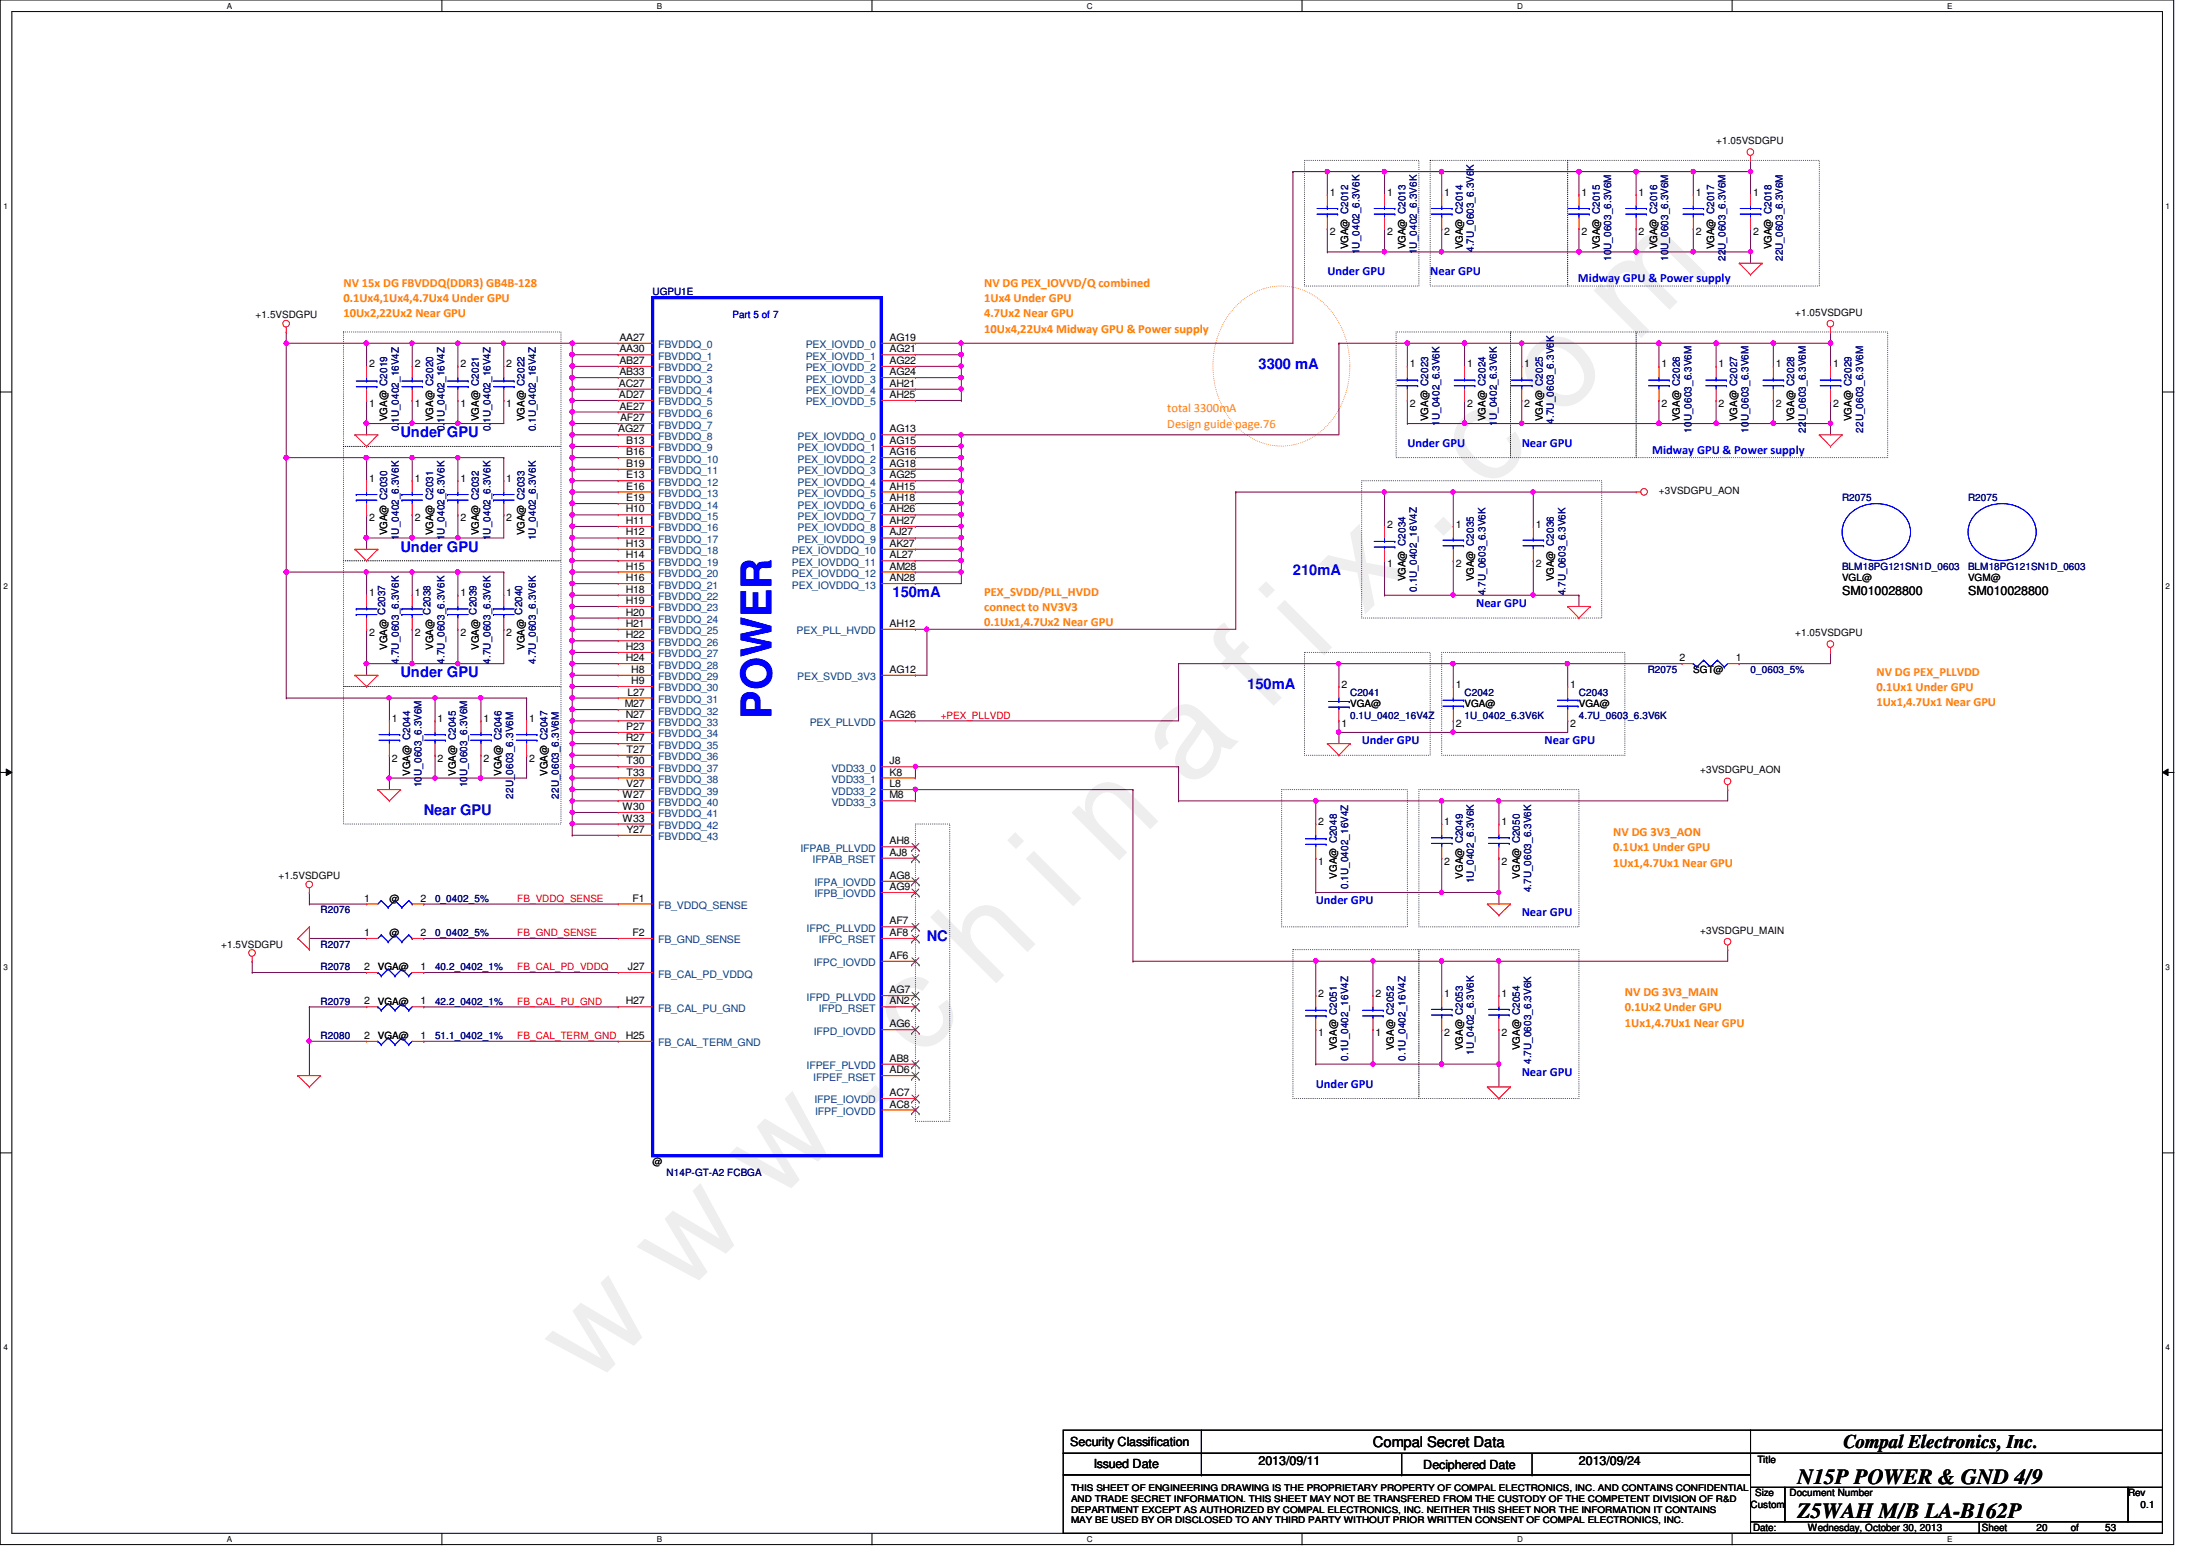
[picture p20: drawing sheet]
<svg xmlns="http://www.w3.org/2000/svg" width="297mm" height="210mm" viewBox="0 0 297 210" stroke-linecap="round" stroke-linejoin="round" font-family="sans-serif">
<defs><g id="words">
<text font-size="17.6" fill="#f0f" x="80.1" y="188" transform="rotate(-45 80.1 188)">w w w . c h i n a f i x . c o m</text>
<text font-size="5.7" fill="#00f" x="104.5" y="97.3" transform="rotate(-90 104.5 97.3)">POWER</text>
<g font-size="2.9">
<text x="243.5" y="201">N15P POWER &amp; GND 4/9</text>
<text x="243.5" y="205.6">Z5WAH M/B LA-B162P</text>
</g>
<text font-size="2.6" x="249.7" y="196">Compal Electronics, Inc.</text>
<g font-size="2" fill="#00f">
<text x="170.5" y="49.9">3300 mA</text>
<text x="54.3" y="59.2">Under GPU</text>
<text x="54.3" y="74.7">Under GPU</text>
<text x="175.1" y="77.8">210mA</text>
<text x="120.9" y="80.9">150mA</text>
<text x="54.3" y="91.7">Under GPU</text>
<text x="168.9" y="93.3">150mA</text>
<text x="57.4" y="110.3">Near GPU</text>
<text x="125.6" y="127.4">NC</text>
</g>
<text font-size="2" x="186" y="196">Compal Secret Data</text>
<g font-size="1.7" fill="#ff8000">
<text x="46.5" y="38.8">NV 15x DG FBVDDQ(DDR3) GB4B-128</text>
<text x="46.5" y="40.9">0.1Ux4,1Ux4,4.7Ux4 Under GPU</text>
<text x="133.3" y="38.8">NV DG PEX_IOVVD/Q combined</text>
<text x="133.3" y="40.9">1Ux4 Under GPU</text>
<text x="46.5" y="43">10Ux2,22Ux2 Near GPU</text>
<text x="133.3" y="43">4.7Ux2 Near GPU</text>
<text x="133.3" y="45">10Ux4,22Ux4 Midway GPU &amp; Power supply</text>
<text x="158.1" y="55.8">total 3300mA</text>
<text x="158.1" y="57.9">Design guide page.76</text>
<text x="133.3" y="80.6">PEX_SVDD/PLL_HVDD</text>
<text x="133.3" y="82.7">connect to NV3V3</text>
<text x="133.3" y="84.8">0.1Ux1,4.7Ux2 Near GPU</text>
<text x="254.2" y="91.5">NV DG PEX_PLLVDD</text>
<text x="254.2" y="93.6">0.1Ux1 Under GPU</text>
<text x="254.2" y="95.6">1Ux1,4.7Ux1 Near GPU</text>
<text x="218.5" y="113.2">NV DG 3V3_AON</text>
<text x="218.5" y="115.3">0.1Ux1 Under GPU</text>
<text x="218.5" y="117.3">1Ux1,4.7Ux1 Near GPU</text>
<text x="220.1" y="134.9">NV DG 3V3_MAIN</text>
<text x="220.1" y="136.9">0.1Ux2 Under GPU</text>
<text x="220.1" y="139">1Ux1,4.7Ux1 Near GPU</text>
</g>
<g font-size="1.7" fill="#00f">
<text x="179.8" y="37.3">Under GPU</text>
<text x="193.7" y="37.3">Near GPU</text>
<text x="213.7" y="38.2">Midway GPU &amp; Power supply</text>
<text x="190.6" y="60.5">Under GPU</text>
<text x="206.1" y="60.5">Near GPU</text>
<text x="223.8" y="61.4">Midway GPU &amp; Power supply</text>
<text x="199.9" y="82.2">Near GPU</text>
<text x="184.4" y="100.8">Under GPU</text>
<text x="209.2" y="100.8">Near GPU</text>
<text x="178.2" y="122.5">Under GPU</text>
<text x="206.1" y="124">Near GPU</text>
<text x="178.2" y="147.3">Under GPU</text>
<text x="206.1" y="145.7">Near GPU</text>
</g>
<g font-size="1.7">
<text x="249.5" y="80.6">SM010028800</text>
<text x="266.6" y="80.6">SM010028800</text>
<text x="144.9" y="195.8">Security Classification</text>
<text x="148.2" y="198.8">Issued Date</text>
<text x="170.5" y="198.3">2013/09/11</text>
<text x="192.8" y="198.9">Deciphered Date</text>
<text x="213.9" y="198.3">2013/09/24</text>
</g>
<g font-size="1.4">
<text x="232.4" y="19.5">+1.05VSDGPU</text>
<text x="180.1" y="26.5">1</text>
<text x="187.9" y="26.5">1</text>
<text x="195.6" y="26.5">1</text>
<text x="214.2" y="26.5">1</text>
<text x="222" y="26.5">1</text>
<text x="229.7" y="26.5">1</text>
<text x="237.4" y="26.5">1</text>
<text x="180.1" y="31.9">2</text>
<text x="182.6" y="33.8" transform="rotate(-90 182.6 33.8)">VGA@ C2012</text>
<text x="187.9" y="31.9">2</text>
<text x="190.4" y="33.8" transform="rotate(-90 190.4 33.8)">VGA@ C2013</text>
<text x="195.6" y="31.9">2</text>
<text x="198.1" y="33.8" transform="rotate(-90 198.1 33.8)">VGA@ C2014</text>
<text x="214.2" y="31.9">2</text>
<text x="216.7" y="33.8" transform="rotate(-90 216.7 33.8)">VGA@ C2015</text>
<text x="222" y="31.9">2</text>
<text x="224.4" y="33.8" transform="rotate(-90 224.4 33.8)">VGA@ C2016</text>
<text x="229.7" y="31.9">2</text>
<text x="232.2" y="33.8" transform="rotate(-90 232.2 33.8)">VGA@ C2017</text>
<text x="237.4" y="31.9">2</text>
<text x="239.9" y="33.8" transform="rotate(-90 239.9 33.8)">VGA@ C2018</text>
<text x="34.6" y="43.1">+1.5VSDGPU</text>
<text x="83.9" y="46.1">AA27</text>
<text x="83.9" y="47.7">AA30</text>
<text x="120.5" y="46.1">AG19</text>
<text x="120.5" y="47.7">AG21</text>
<text x="243.2" y="42.8">+1.05VSDGPU</text>
<text x="50" y="49.7">2</text>
<text x="56.2" y="49.7">2</text>
<text x="62.4" y="49.7">2</text>
<text x="68.6" y="49.7">2</text>
<text x="83.8" y="52.4">AC27</text>
<text x="83.8" y="53.9">AD27</text>
<text x="83.9" y="49.3">AB27</text>
<text x="83.9" y="50.8">AB33</text>
<text x="120.5" y="49.3">AG22</text>
<text x="120.5" y="50.8">AG24</text>
<text x="120.5" y="52.4">AH21</text>
<text x="120.5" y="53.9">AH25</text>
<text x="191" y="49.7">1</text>
<text x="198.7" y="49.7">1</text>
<text x="206.5" y="49.7">1</text>
<text x="225" y="49.7">1</text>
<text x="232.8" y="49.7">1</text>
<text x="240.5" y="49.7">1</text>
<text x="248.3" y="49.7">1</text>
<text x="50" y="55.1">1</text>
<text x="52.4" y="57" transform="rotate(-90 52.4 57)">VGA@ C2019</text>
<text x="56.2" y="55.1">1</text>
<text x="58.7" y="57" transform="rotate(-90 58.7 57)">VGA@ C2020</text>
<text x="62.4" y="55.1">1</text>
<text x="64.9" y="57" transform="rotate(-90 64.9 57)">VGA@ C2021</text>
<text x="68.6" y="55.1">1</text>
<text x="71" y="57" transform="rotate(-90 71 57)">VGA@ C2022</text>
<text x="83.7" y="58.5">AG27</text>
<text x="83.9" y="55.5">AE27</text>
<text x="84" y="57">AF27</text>
<text x="120.5" y="58.5">AG13</text>
<text x="191" y="55.1">2</text>
<text x="193.5" y="57" transform="rotate(-90 193.5 57)">VGA@ C2023</text>
<text x="198.7" y="55.1">2</text>
<text x="201.2" y="57" transform="rotate(-90 201.2 57)">VGA@ C2024</text>
<text x="206.5" y="55.1">2</text>
<text x="209" y="57" transform="rotate(-90 209 57)">VGA@ C2025</text>
<text x="225" y="55.1">2</text>
<text x="227.5" y="57" transform="rotate(-90 227.5 57)">VGA@ C2026</text>
<text x="232.8" y="55.1">2</text>
<text x="235.3" y="57" transform="rotate(-90 235.3 57)">VGA@ C2027</text>
<text x="240.5" y="55.1">2</text>
<text x="243" y="57" transform="rotate(-90 243 57)">VGA@ C2028</text>
<text x="248.3" y="55.1">2</text>
<text x="250.8" y="57" transform="rotate(-90 250.8 57)">VGA@ C2029</text>
<text x="50" y="65.2">1</text>
<text x="56.2" y="65.2">1</text>
<text x="62.4" y="65.2">1</text>
<text x="68.6" y="65.2">1</text>
<text x="84.8" y="60.1">B13</text>
<text x="84.8" y="61.6">B16</text>
<text x="84.8" y="63.2">B19</text>
<text x="84.8" y="64.8">E13</text>
<text x="120.5" y="60.1">AG15</text>
<text x="120.5" y="61.6">AG16</text>
<text x="120.5" y="63.2">AG18</text>
<text x="120.5" y="64.8">AG25</text>
<text x="50" y="70.6">2</text>
<text x="56.2" y="70.6">2</text>
<text x="62.4" y="70.6">2</text>
<text x="68.6" y="70.6">2</text>
<text x="84.7" y="69.4">H10</text>
<text x="84.7" y="71">H11</text>
<text x="84.8" y="66.3">E16</text>
<text x="84.8" y="67.9">E19</text>
<text x="120.5" y="66.3">AH15</text>
<text x="120.5" y="67.9">AH18</text>
<text x="120.5" y="69.4">AH26</text>
<text x="120.5" y="71">AH27</text>
<text x="187.9" y="71.5">2</text>
<text x="197.2" y="71.5">1</text>
<text x="208" y="71.5">1</text>
<text x="224.7" y="66.9">+3VSDGPU_AON</text>
<text x="52.4" y="72.5" transform="rotate(-90 52.4 72.5)">VGA@ C2030</text>
<text x="58.7" y="72.5" transform="rotate(-90 58.7 72.5)">VGA@ C2031</text>
<text x="64.9" y="72.5" transform="rotate(-90 64.9 72.5)">VGA@ C2032</text>
<text x="71" y="72.5" transform="rotate(-90 71 72.5)">VGA@ C2033</text>
<text x="84.7" y="72.5">H12</text>
<text x="84.7" y="74">H13</text>
<text x="84.7" y="75.6">H14</text>
<text x="84.7" y="77.1">H15</text>
<text x="120.5" y="72.5">AJ27</text>
<text x="120.5" y="74">AK27</text>
<text x="120.5" y="75.6">AL27</text>
<text x="120.5" y="77.1">AM28</text>
<text x="187.9" y="76.8">1</text>
<text x="197.2" y="76.8">2</text>
<text x="208" y="76.8">2</text>
<text x="50" y="80.7">1</text>
<text x="56.2" y="80.7">1</text>
<text x="62.4" y="80.7">1</text>
<text x="68.6" y="80.7">1</text>
<text x="84.7" y="78.7">H16</text>
<text x="84.7" y="80.3">H18</text>
<text x="84.7" y="81.8">H19</text>
<text x="84.7" y="83.4">H20</text>
<text x="120.5" y="78.7">AN28</text>
<text x="190.4" y="78.7" transform="rotate(-90 190.4 78.7)">VGA@ C2034</text>
<text x="199.6" y="78.7" transform="rotate(-90 199.6 78.7)">VGA@ C2035</text>
<text x="210.5" y="78.7" transform="rotate(-90 210.5 78.7)">VGA@ C2036</text>
<text x="249.5" y="78.7">VGL@</text>
<text x="266.6" y="78.7">VGM@</text>
<text x="50" y="86.1">2</text>
<text x="52.4" y="88" transform="rotate(-90 52.4 88)">VGA@ C2037</text>
<text x="56.2" y="86.1">2</text>
<text x="58.7" y="88" transform="rotate(-90 58.7 88)">VGA@ C2038</text>
<text x="62.4" y="86.1">2</text>
<text x="64.9" y="88" transform="rotate(-90 64.9 88)">VGA@ C2039</text>
<text x="68.6" y="86.1">2</text>
<text x="71" y="88" transform="rotate(-90 71 88)">VGA@ C2040</text>
<text x="84.7" y="84.9">H21</text>
<text x="84.7" y="86.4">H22</text>
<text x="84.7" y="88">H23</text>
<text x="84.7" y="89.5">H24</text>
<text x="120.5" y="84.9">AH12</text>
<text x="227.5" y="89.5">2</text>
<text x="235.1" y="89.5">1</text>
<text x="243.2" y="86.1">+1.05VSDGPU</text>
<text x="84.6" y="95.8">M27</text>
<text x="85" y="94.2">L27</text>
<text x="85.5" y="91.1">H8</text>
<text x="85.5" y="92.6">H9</text>
<text x="120.5" y="91.1">AG12</text>
<text x="181.7" y="93.1">2</text>
<text x="182.9" y="95.8">VGA@</text>
<text x="197.2" y="93.1">1</text>
<text x="198.4" y="95.8">VGA@</text>
<text x="212.7" y="93.1">1</text>
<text x="213.9" y="95.8">VGA@</text>
<text x="229.4" y="91.1">SGT@</text>
<text x="53.1" y="97.8">1</text>
<text x="59.3" y="97.8">1</text>
<text x="65.5" y="97.8">1</text>
<text x="71.7" y="97.8">1</text>
<text x="84.7" y="97.3">N27</text>
<text x="84.7" y="100.4">R27</text>
<text x="84.8" y="98.8">P27</text>
<text x="84.9" y="101.9">T27</text>
<text x="120.5" y="97.3">AG26</text>
<text x="181.7" y="98.5">1</text>
<text x="197.2" y="98.5">2</text>
<text x="212.7" y="98.5">2</text>
<text x="53.1" y="103.1">2</text>
<text x="55.5" y="105.1" transform="rotate(-90 55.5 105.1)">VGA@ C2044</text>
<text x="59.3" y="103.1">2</text>
<text x="61.8" y="105.1" transform="rotate(-90 61.8 105.1)">VGA@ C2045</text>
<text x="65.5" y="103.1">2</text>
<text x="67.9" y="105.1" transform="rotate(-90 67.9 105.1)">VGA@ C2046</text>
<text x="71.7" y="103.1">2</text>
<text x="74.2" y="105.1" transform="rotate(-90 74.2 105.1)">VGA@ C2047</text>
<text x="84.8" y="106.6">V27</text>
<text x="84.9" y="103.5">T30</text>
<text x="84.9" y="105">T33</text>
<text x="120.5" y="103.5">J8</text>
<text x="120.5" y="105">K8</text>
<text x="120.5" y="106.6">L8</text>
<text x="230.3" y="104.7">+3VSDGPU_AON</text>
<text x="84.3" y="108.1">W27</text>
<text x="84.3" y="109.7">W30</text>
<text x="84.3" y="111.3">W33</text>
<text x="84.9" y="112.8">Y27</text>
<text x="120.5" y="108.1">M8</text>
<text x="178.6" y="111.7">2</text>
<text x="195.6" y="111.7">1</text>
<text x="203.4" y="111.7">1</text>
<text x="37.7" y="119">+1.5VSDGPU</text>
<text x="120.5" y="119">AG8</text>
<text x="120.5" y="114.3">AH8</text>
<text x="120.5" y="115.9">AJ8</text>
<text x="178.6" y="117.1">1</text>
<text x="181.1" y="119" transform="rotate(-90 181.1 119)">VGA@ C2048</text>
<text x="195.6" y="117.1">2</text>
<text x="198.1" y="119" transform="rotate(-90 198.1 119)">VGA@ C2049</text>
<text x="203.4" y="117.1">2</text>
<text x="205.9" y="119" transform="rotate(-90 205.9 119)">VGA@ C2050</text>
<text x="49.3" y="122.1">1</text>
<text x="52.7" y="122.1">@</text>
<text x="56.9" y="122.1">2</text>
<text x="85.7" y="122.1">F1</text>
<text x="120.5" y="120.5">AG9</text>
<text x="120.5" y="125.2">AF7</text>
<text x="30" y="128.3">+1.5VSDGPU</text>
<text x="49.3" y="131.4">2</text>
<text x="49.3" y="126.7">1</text>
<text x="51.2" y="131.4">VGA@</text>
<text x="52.7" y="126.7">@</text>
<text x="56.9" y="131.4">1</text>
<text x="56.9" y="126.7">2</text>
<text x="85" y="131.4">J27</text>
<text x="85.7" y="126.7">F2</text>
<text x="120.5" y="129.8">AF6</text>
<text x="120.5" y="126.7">AF8</text>
<text x="230.3" y="126.4">+3VSDGPU_MAIN</text>
<text x="49.3" y="136">2</text>
<text x="51.2" y="136.1">VGA@</text>
<text x="56.9" y="136">1</text>
<text x="84.7" y="136">H27</text>
<text x="120.5" y="134.5">AG7</text>
<text x="120.5" y="136">AN2</text>
<text x="178.6" y="135">2</text>
<text x="186.3" y="135">2</text>
<text x="195.6" y="135">1</text>
<text x="203.4" y="135">1</text>
<text x="49.3" y="140.7">2</text>
<text x="51.2" y="140.7">VGA@</text>
<text x="56.9" y="140.7">1</text>
<text x="84.7" y="140.7">H25</text>
<text x="120.5" y="139.1">AG6</text>
<text x="120.5" y="143.8">AB8</text>
<text x="178.6" y="140.3">1</text>
<text x="181.1" y="142.2" transform="rotate(-90 181.1 142.2)">VGA@ C2051</text>
<text x="186.3" y="140.3">1</text>
<text x="188.8" y="142.2" transform="rotate(-90 188.8 142.2)">VGA@ C2052</text>
<text x="195.6" y="140.3">2</text>
<text x="198.1" y="142.2" transform="rotate(-90 198.1 142.2)">VGA@ C2053</text>
<text x="203.4" y="140.3">2</text>
<text x="205.9" y="142.2" transform="rotate(-90 205.9 142.2)">VGA@ C2054</text>
<text x="120.5" y="148.4">AC7</text>
<text x="120.5" y="145.3">AD6</text>
<text x="120.5" y="150">AC8</text>
<text x="88.4" y="157.7">@</text>
<text x="237.7" y="202.6">Size</text>
<text x="238" y="198.2">Title</text>
<text x="242.4" y="202.6">Document Number</text>
<text x="288.2" y="202.6">Rev</text>
<text x="237.1" y="204.2">Custom</text>
<text x="237.4" y="207.3">Date:</text>
<text x="244.9" y="207.3">Wednesday, October 30, 2013</text>
<text x="268.4" y="207.3">Sheet</text>
<text x="275.8" y="207.3">20</text>
<text x="280.5" y="207.3">of</text>
<text x="285.2" y="207.3">53</text>
<text x="289.9" y="204.2">0.1</text>
</g>
<g font-size="1.4" fill="#000080">
<text x="184.1" y="34.4" transform="rotate(-90 184.1 34.4)">1U_0402_6.3V6K</text>
<text x="191.9" y="34.4" transform="rotate(-90 191.9 34.4)">1U_0402_6.3V6K</text>
<text x="199.6" y="34.1" transform="rotate(-90 199.6 34.1)">4.7U_0603_6.3V6K</text>
<text x="218.2" y="35.3" transform="rotate(-90 218.2 35.3)">10U_0603_6.3V6M</text>
<text x="226" y="35.3" transform="rotate(-90 226 35.3)">10U_0603_6.3V6M</text>
<text x="233.7" y="35.3" transform="rotate(-90 233.7 35.3)">22U_0603_6.3V6M</text>
<text x="241.5" y="35.3" transform="rotate(-90 241.5 35.3)">22U_0603_6.3V6M</text>
<text x="88.4" y="40">UGPU1E</text>
<text x="54" y="58.4" transform="rotate(-90 54 58.4)">0.1U_0402_16V4Z</text>
<text x="60.2" y="58.4" transform="rotate(-90 60.2 58.4)">0.1U_0402_16V4Z</text>
<text x="66.4" y="58.4" transform="rotate(-90 66.4 58.4)">0.1U_0402_16V4Z</text>
<text x="72.6" y="58.4" transform="rotate(-90 72.6 58.4)">0.1U_0402_16V4Z</text>
<text x="195" y="57.7" transform="rotate(-90 195 57.7)">1U_0402_6.3V6K</text>
<text x="202.7" y="57.7" transform="rotate(-90 202.7 57.7)">1U_0402_6.3V6K</text>
<text x="210.5" y="57.4" transform="rotate(-90 210.5 57.4)">4.7U_0603_6.3V6K</text>
<text x="229.1" y="58.6" transform="rotate(-90 229.1 58.6)">10U_0603_6.3V6M</text>
<text x="236.9" y="58.6" transform="rotate(-90 236.9 58.6)">10U_0603_6.3V6M</text>
<text x="244.6" y="58.6" transform="rotate(-90 244.6 58.6)">22U_0603_6.3V6M</text>
<text x="252.3" y="58.6" transform="rotate(-90 252.3 58.6)">22U_0603_6.3V6M</text>
<text x="249.5" y="67.9">R2075</text>
<text x="266.6" y="67.9">R2075</text>
<text x="54" y="73.2" transform="rotate(-90 54 73.2)">1U_0402_6.3V6K</text>
<text x="60.2" y="73.2" transform="rotate(-90 60.2 73.2)">1U_0402_6.3V6K</text>
<text x="66.4" y="73.2" transform="rotate(-90 66.4 73.2)">1U_0402_6.3V6K</text>
<text x="72.6" y="73.2" transform="rotate(-90 72.6 73.2)">1U_0402_6.3V6K</text>
<text x="249.5" y="77.2">BLM18PG121SN1D_0603</text>
<text x="266.6" y="77.2">BLM18PG121SN1D_0603</text>
<text x="191.9" y="80.1" transform="rotate(-90 191.9 80.1)">0.1U_0402_16V4Z</text>
<text x="201.2" y="80.6" transform="rotate(-90 201.2 80.6)">4.7U_0603_6.3V6K</text>
<text x="212" y="80.6" transform="rotate(-90 212 80.6)">4.7U_0603_6.3V6K</text>
<text x="54" y="89.9" transform="rotate(-90 54 89.9)">4.7U_0603_6.3V6K</text>
<text x="60.2" y="89.9" transform="rotate(-90 60.2 89.9)">4.7U_0603_6.3V6K</text>
<text x="66.4" y="89.9" transform="rotate(-90 66.4 89.9)">4.7U_0603_6.3V6K</text>
<text x="72.6" y="89.9" transform="rotate(-90 72.6 89.9)">4.7U_0603_6.3V6K</text>
<text x="182.9" y="94.2">C2041</text>
<text x="198.4" y="94.2">C2042</text>
<text x="213.9" y="94.2">C2043</text>
<text x="223.2" y="91.1">R2075</text>
<text x="237.1" y="91.1">0_0603_5%</text>
<text x="182.9" y="97.3">0.1U_0402_16V4Z</text>
<text x="198.4" y="97.3">1U_0402_6.3V6K</text>
<text x="213.9" y="97.3">4.7U_0603_6.3V6K</text>
<text x="57.1" y="106.6" transform="rotate(-90 57.1 106.6)">10U_0603_6.3V6M</text>
<text x="63.3" y="106.6" transform="rotate(-90 63.3 106.6)">10U_0603_6.3V6M</text>
<text x="69.5" y="108.2" transform="rotate(-90 69.5 108.2)">22U_0603_6.3V6M</text>
<text x="75.7" y="108.2" transform="rotate(-90 75.7 108.2)">22U_0603_6.3V6M</text>
<text x="199.6" y="119.6" transform="rotate(-90 199.6 119.6)">1U_0402_6.3V6K</text>
<text x="43.4" y="123.7">R2076</text>
<text x="58.9" y="122.1">0_0402_5%</text>
<text x="182.6" y="120.4" transform="rotate(-90 182.6 120.4)">0.1U_0402_16V4Z</text>
<text x="207.4" y="120.9" transform="rotate(-90 207.4 120.9)">4.7U_0603_6.3V6K</text>
<text x="43.4" y="131.4">R2078</text>
<text x="43.4" y="128.3">R2077</text>
<text x="58.9" y="131.4">40.2_0402_1%</text>
<text x="58.9" y="126.7">0_0402_5%</text>
<text x="43.4" y="136.1">R2079</text>
<text x="58.9" y="136.1">42.2_0402_1%</text>
<text x="43.4" y="140.7">R2080</text>
<text x="58.9" y="140.7">51.1_0402_1%</text>
<text x="182.6" y="143.6" transform="rotate(-90 182.6 143.6)">0.1U_0402_16V4Z</text>
<text x="190.4" y="143.6" transform="rotate(-90 190.4 143.6)">0.1U_0402_16V4Z</text>
<text x="199.6" y="142.9" transform="rotate(-90 199.6 142.9)">1U_0402_6.3V6K</text>
<text x="207.4" y="144.1" transform="rotate(-90 207.4 144.1)">4.7U_0603_6.3V6K</text>
<text x="90.3" y="159.3">N14P-GT-A2 FCBGA</text>
</g>
<g font-size="1.4" fill="#004080">
<text x="89.2" y="47.2">FBVDDQ_0</text>
<text x="109.1" y="47.2">PEX_IOVDD_0</text>
<text x="89.2" y="48.7">FBVDDQ_1</text>
<text x="89.2" y="50.3">FBVDDQ_2</text>
<text x="89.2" y="51.8">FBVDDQ_3</text>
<text x="89.2" y="53.4">FBVDDQ_4</text>
<text x="109.1" y="48.7">PEX_IOVDD_1</text>
<text x="109.1" y="50.3">PEX_IOVDD_2</text>
<text x="109.1" y="51.8">PEX_IOVDD_3</text>
<text x="109.1" y="53.4">PEX_IOVDD_4</text>
<text x="89.2" y="54.9">FBVDDQ_5</text>
<text x="89.2" y="56.5">FBVDDQ_6</text>
<text x="89.2" y="58">FBVDDQ_7</text>
<text x="89.2" y="59.6">FBVDDQ_8</text>
<text x="108" y="59.6">PEX_IOVDDQ_0</text>
<text x="109.1" y="54.9">PEX_IOVDD_5</text>
<text x="89.2" y="61.1">FBVDDQ_9</text>
<text x="89.2" y="62.7">FBVDDQ_10</text>
<text x="89.2" y="64.2">FBVDDQ_11</text>
<text x="89.2" y="65.8">FBVDDQ_12</text>
<text x="108" y="61.1">PEX_IOVDDQ_1</text>
<text x="108" y="62.7">PEX_IOVDDQ_2</text>
<text x="108" y="64.2">PEX_IOVDDQ_3</text>
<text x="108" y="65.8">PEX_IOVDDQ_4</text>
<text x="89.2" y="67.3">FBVDDQ_13</text>
<text x="89.2" y="68.9">FBVDDQ_14</text>
<text x="89.2" y="70.4">FBVDDQ_15</text>
<text x="89.2" y="72">FBVDDQ_16</text>
<text x="108" y="67.3">PEX_IOVDDQ_5</text>
<text x="108" y="68.9">PEX_IOVDDQ_6</text>
<text x="108" y="70.4">PEX_IOVDDQ_7</text>
<text x="108" y="72">PEX_IOVDDQ_8</text>
<text x="89.2" y="73.5">FBVDDQ_17</text>
<text x="89.2" y="75.1">FBVDDQ_18</text>
<text x="89.2" y="76.6">FBVDDQ_19</text>
<text x="107.3" y="75.1">PEX_IOVDDQ_10</text>
<text x="107.3" y="76.6">PEX_IOVDDQ_11</text>
<text x="108" y="73.5">PEX_IOVDDQ_9</text>
<text x="89.2" y="78.1">FBVDDQ_20</text>
<text x="89.2" y="79.7">FBVDDQ_21</text>
<text x="89.2" y="81.3">FBVDDQ_22</text>
<text x="89.2" y="82.8">FBVDDQ_23</text>
<text x="107.3" y="78.1">PEX_IOVDDQ_12</text>
<text x="107.3" y="79.7">PEX_IOVDDQ_13</text>
<text x="89.2" y="84.4">FBVDDQ_24</text>
<text x="89.2" y="85.9">FBVDDQ_25</text>
<text x="89.2" y="87.5">FBVDDQ_26</text>
<text x="89.2" y="89">FBVDDQ_27</text>
<text x="107.9" y="85.9">PEX_PLL_HVDD</text>
<text x="89.2" y="90.6">FBVDDQ_28</text>
<text x="89.2" y="92.1">FBVDDQ_29</text>
<text x="89.2" y="93.6">FBVDDQ_30</text>
<text x="89.2" y="95.2">FBVDDQ_31</text>
<text x="108" y="92.1">PEX_SVDD_3V3</text>
<text x="89.2" y="96.8">FBVDDQ_32</text>
<text x="89.2" y="98.3">FBVDDQ_33</text>
<text x="89.2" y="99.9">FBVDDQ_34</text>
<text x="89.2" y="101.4">FBVDDQ_35</text>
<text x="109.7" y="98.3">PEX_PLLVDD</text>
<text x="89.2" y="103">FBVDDQ_36</text>
<text x="89.2" y="104.5">FBVDDQ_37</text>
<text x="89.2" y="106">FBVDDQ_38</text>
<text x="89.2" y="107.6">FBVDDQ_39</text>
<text x="112.6" y="104.5">VDD33_0</text>
<text x="112.6" y="106">VDD33_1</text>
<text x="112.6" y="107.6">VDD33_2</text>
<text x="89.2" y="109.1">FBVDDQ_40</text>
<text x="89.2" y="110.7">FBVDDQ_41</text>
<text x="89.2" y="112.3">FBVDDQ_42</text>
<text x="89.2" y="113.8">FBVDDQ_43</text>
<text x="112.6" y="109.1">VDD33_3</text>
<text x="108.4" y="115.4">IFPAB_PLLVDD</text>
<text x="110.1" y="116.9">IFPAB_RSET</text>
<text x="89.2" y="123.1">FB_VDDQ_SENSE</text>
<text x="110.3" y="120">IFPA_IOVDD</text>
<text x="110.3" y="121.5">IFPB_IOVDD</text>
<text x="89.2" y="127.8">FB_GND_SENSE</text>
<text x="109.3" y="126.2">IFPC_PLLVDD</text>
<text x="110.2" y="130.9">IFPC_IOVDD</text>
<text x="110.9" y="127.8">IFPC_RSET</text>
<text x="89.2" y="132.4">FB_CAL_PD_VDDQ</text>
<text x="89.2" y="137">FB_CAL_PU_GND</text>
<text x="109.3" y="135.5">IFPD_PLLVDD</text>
<text x="110.9" y="137">IFPD_RSET</text>
<text x="89.2" y="141.7">FB_CAL_TERM_GND</text>
<text x="110.2" y="140.1">IFPD_IOVDD</text>
<text x="109.3" y="144.8">IFPEF_PLVDD</text>
<text x="110.1" y="146.3">IFPEF_RSET</text>
<text x="110.3" y="149.4">IFPE_IOVDD</text>
<text x="110.4" y="151">IFPF_IOVDD</text>
</g>
<text font-size="1.4" fill="#00f" x="99.2" y="43.1">Part 5 of 7</text>
<g font-size="1.4" fill="#f00">
<text x="127.4" y="97.3">+PEX_PLLVDD</text>
<text x="70.1" y="122.1">FB_VDDQ_SENSE</text>
<text x="70.1" y="131.4">FB_CAL_PD_VDDQ</text>
<text x="70.1" y="126.8">FB_GND_SENSE</text>
<text x="70.1" y="136.1">FB_CAL_PU_GND</text>
<text x="70.1" y="140.7">FB_CAL_TERM_GND</text>
</g>
<g font-size="1.2">
<text x="145.1" y="203.4">AND TRADE SECRET INFORMATION. THIS SHEET MAY NOT BE TRANSFERED FROM THE CUSTODY OF THE COMPETENT DIVISION OF R&amp;D</text>
<text x="145.1" y="202">THIS SHEET OF ENGINEERING DRAWING IS THE PROPRIETARY PROPERTY OF COMPAL ELECTRONICS, INC. AND CONTAINS CONFIDENTIAL</text>
<text x="145.1" y="206.3">MAY BE USED BY OR DISCLOSED TO ANY THIRD PARTY WITHOUT PRIOR WRITTEN CONSENT OF COMPAL ELECTRONICS, INC.</text>
<text x="145.1" y="204.9">DEPARTMENT EXCEPT AS AUTHORIZED BY COMPAL ELECTRONICS, INC. NEITHER THIS SHEET NOR THE INFORMATION IT CONTAINS</text>
</g>
<g font-size="1.1">
<text x="30.7" y="1.2">A</text>
<text x="89" y="1.2">B</text>
<text x="147.2" y="1.2">C</text>
<text x="205.5" y="1.2">D</text>
<text x="263.7" y="1.2">E</text>
<text x=".5" y="28.3">1</text>
<text x="293.3" y="28.3">1</text>
<text x=".5" y="79.8">2</text>
<text x="293.3" y="79.8">2</text>
<text x=".5" y="131.3">3</text>
<text x="293.3" y="131.3">3</text>
<text x=".5" y="182.8">4</text>
<text x="293.3" y="182.8">4</text>
<text x="30.7" y="208.8">A</text>
<text x="89" y="208.8">B</text>
<text x="147.2" y="208.8">C</text>
<text x="205.5" y="208.8">D</text>
<text x="263.7" y="208.8">E</text>
</g>
</g></defs>
<path d="M0 0h294.4v209.2h-294.4zM1.6 1.6h291.3v206h-291.3z" fill="none" stroke="#000" stroke-width=".14"/>
<g fill="#fff">
<path d="M30.7 .2h.7v1.2h-.7z"/>
<path d="M30.7 207.9h.7v1.1h-.7z"/>
</g>
<path d="M59.9 0v1.6M59.9 207.6v1.6" fill="none" stroke="#000" stroke-width=".14"/>
<g fill="#fff">
<path d="M89 .2h.7v1.2h-.7z"/>
<path d="M89 207.9h.7v1.1h-.7z"/>
</g>
<path d="M118.1 0v1.6M118.1 207.6v1.6" fill="none" stroke="#000" stroke-width=".14"/>
<g fill="#fff">
<path d="M147.2 .2h.8v1.2h-.8z"/>
<path d="M147.2 207.9h.8v1.1h-.8z"/>
</g>
<path d="M176.4 0v1.6M176.4 207.6v1.6" fill="none" stroke="#000" stroke-width=".14"/>
<g fill="#fff">
<path d="M205.5 .2h.7v1.2h-.7z"/>
<path d="M205.5 207.9h.7v1.1h-.7z"/>
</g>
<path d="M234.6 0v1.6M234.6 207.6v1.6" fill="none" stroke="#000" stroke-width=".14"/>
<g fill="#fff">
<path d="M263.7 .2h.8v1.2h-.8z"/>
<path d="M263.7 207.9h.8v1.1h-.8z"/>
<path d="M.5 27.3h.6v1.2h-.6z"/>
<path d="M293.3 27.3h.6v1.2h-.6z"/>
<path d="M.5 78.8h.6v1.2h-.6z"/>
<path d="M293.3 78.8h.6v1.2h-.6z"/>
</g>
<path d="M0 53.1h1.6M292.9 53.1h1.6" fill="none" stroke="#000" stroke-width=".14"/>
<g fill="#fff">
<path d="M.5 130.3h.6v1.2h-.6z"/>
<path d="M293.3 130.3h.6v1.2h-.6z"/>
</g>
<path d="M0 104.6h1.6M.8 104.1l.8 .5-.8 .4zM292.9 104.6l.8-.5v.9zM292.9 104.6h1.6" fill="none" stroke="#000" stroke-width=".14"/>
<path d="M.8 104.1l.8 .5-.8 .4zM292.9 104.6l.8-.5v.9z" fill="#000"/>
<g fill="#fff">
<path d="M.5 181.9h.6v1.1h-.6z"/>
<path d="M293.3 181.9h.6v1.1h-.6z"/>
</g>
<path d="M0 156.1h1.6M292.9 156.1h1.6" fill="none" stroke="#000" stroke-width=".14"/>
<path d="M176.7 21.7h15.5v17h-15.5zM193.7 21.7h18.6v17h-18.6zM212.3 21.7h34.1v17h-34.1zM46.5 45h29.5v15.5h-29.5zM221.6 45h34.1v17h-34.1zM46.5 60.5h29.5v15.4h-29.5zM46.5 75.9h29.5v17.1h-29.5zM184.4 65.1h32.6v18.6h-32.6zM46.5 93h29.5v18.6h-29.5zM124 111.6h4.6v40.2h-4.6z" fill="none" stroke="#000" stroke-width=".14" stroke-dasharray="0 .3"/>
<path d="M247.9 46.5h.1M247.9 46.5v3.1" fill="none" stroke="#800040" stroke-width=".14"/>
<circle cx="247.9" cy="46.5" r=".3" fill="#f0f"/>
<circle cx="247.9" cy="46.5" r=".3" fill="none" stroke="#f0f" stroke-width=".14"/>
<path d="M247.9 57.4h.1M247.9 57.4v1.5" fill="none" stroke="#800040" stroke-width=".14"/>
<circle cx="247.9" cy="57.3" r=".3" fill="#f0f"/>
<circle cx="247.9" cy="57.3" r=".3" fill="none" stroke="#f0f" stroke-width=".14"/>
<path d="M55.8 46.5h.1M55.8 46.5h6.2M240.2 46.5h.1M240.2 54.2h.1M240.2 46.5v3.1M240.2 54.2v3.2" fill="none" stroke="#800040" stroke-width=".14"/>
<circle cx="62" cy="46.5" r=".3" fill="#f0f"/>
<circle cx="62" cy="46.5" r=".3" fill="none" stroke="#f0f" stroke-width=".14"/>
<path d="M49.7 54.2h.1M49.7 54.2v3.2" fill="none" stroke="#800040" stroke-width=".14"/>
<circle cx="49.6" cy="57.3" r=".3" fill="#f0f"/>
<circle cx="49.6" cy="57.3" r=".3" fill="none" stroke="#f0f" stroke-width=".14"/>
<path d="M62 57.4h.1M62 57.4h6.2" fill="none" stroke="#800040" stroke-width=".14"/>
<circle cx="62" cy="57.3" r=".3" fill="#f0f"/>
<circle cx="62" cy="57.3" r=".3" fill="none" stroke="#f0f" stroke-width=".14"/>
<path d="M49.7 46.5h.1M49.7 46.5h6.1M55.8 46.5h.1M55.8 46.5v3.1" fill="none" stroke="#800040" stroke-width=".14"/>
<circle cx="55.8" cy="46.5" r=".29" fill="#f0f"/>
<circle cx="55.8" cy="46.5" r=".29" fill="none" stroke="#f0f" stroke-width=".14"/>
<circle cx="49.6" cy="46.5" r=".3" fill="#f0f"/>
<circle cx="49.6" cy="46.5" r=".3" fill="none" stroke="#f0f" stroke-width=".14"/>
<path d="M38.8 46.5h.1M38.8 46.5v15.5M49.7 46.5h.1M49.7 57.4h.1M49.7 46.5v3.1M49.7 57.4v1.5M55.8 54.2h.1M55.8 54.2v3.2h-6.1M62 46.5h.1M62 54.2h.1M62 46.5v3.1M62 54.2v3.2" fill="none" stroke="#800040" stroke-width=".14"/>
<circle cx="55.8" cy="57.3" r=".29" fill="#f0f"/>
<circle cx="55.8" cy="57.3" r=".29" fill="none" stroke="#f0f" stroke-width=".14"/>
<circle cx="49.6" cy="57.3" r=".3" fill="#f0f"/>
<circle cx="49.6" cy="57.3" r=".3" fill="none" stroke="#f0f" stroke-width=".14"/>
<path d="M62 46.5h.1M62 46.5h6.2M49.7 69.7h.1M49.7 69.7v3.2" fill="none" stroke="#800040" stroke-width=".14"/>
<circle cx="49.6" cy="72.8" r=".3" fill="#f0f"/>
<circle cx="49.6" cy="72.8" r=".3" fill="none" stroke="#f0f" stroke-width=".14"/>
<path d="M62 72.9h.1M62 72.9h6.2" fill="none" stroke="#800040" stroke-width=".14"/>
<circle cx="62" cy="72.8" r=".3" fill="#f0f"/>
<circle cx="62" cy="72.8" r=".3" fill="none" stroke="#f0f" stroke-width=".14"/>
<path d="M38.8 62h.1M38.8 62h10.9M55.8 62h.1M55.8 62v3.1" fill="none" stroke="#800040" stroke-width=".14"/>
<circle cx="49.6" cy="62" r=".3" fill="#f0f"/>
<circle cx="49.6" cy="62" r=".3" fill="none" stroke="#f0f" stroke-width=".14"/>
<circle cx="38.8" cy="62" r=".3" fill="#f0f"/>
<circle cx="38.8" cy="62" r=".3" fill="none" stroke="#f0f" stroke-width=".14"/>
<path d="M49.7 72.9h.1M49.7 72.9v1.5M55.8 69.7h.1M55.8 69.7v3.2h-6.1M62 62h.1M62 69.7h.1M62 62v3.1M62 69.7v3.2" fill="none" stroke="#800040" stroke-width=".14"/>
<circle cx="55.8" cy="72.8" r=".29" fill="#f0f"/>
<circle cx="55.8" cy="72.8" r=".29" fill="none" stroke="#f0f" stroke-width=".14"/>
<circle cx="49.6" cy="72.8" r=".3" fill="#f0f"/>
<circle cx="49.6" cy="72.8" r=".3" fill="none" stroke="#f0f" stroke-width=".14"/>
<path d="M38.8 45h.1M38.8 45v1.5M55.8 57.4h.1M55.8 57.4h6.2" fill="none" stroke="#800040" stroke-width=".14"/>
<circle cx="38.8" cy="46.5" r=".3" fill="#f0f"/>
<circle cx="38.8" cy="46.5" r=".3" fill="none" stroke="#f0f" stroke-width=".14"/>
<path d="M187.5 23.2h.1M187.5 23.2v3.2M195.3 23.2h.1M195.3 23.2v3.2M213.9 23.2h.1M213.9 23.2v3.2M221.6 23.2h.1M221.6 23.2v3.2M229.4 23.2h.1M229.4 23.2v3.2" fill="none" stroke="#800040" stroke-width=".14"/>
<circle cx="195.2" cy="23.2" r=".29" fill="#f0f"/>
<circle cx="195.2" cy="23.2" r=".29" fill="none" stroke="#f0f" stroke-width=".14"/>
<path d="M179.8 23.2h.1M179.8 23.2v3.2M179.8 23.2h7.7M237.1 23.2h.1M237.1 23.2v3.2M130.2 58.9h51.2M125.6 85.2h41.8" fill="none" stroke="#800040" stroke-width=".14"/>
<circle cx="187.5" cy="23.2" r=".29" fill="#f0f"/>
<circle cx="187.5" cy="23.2" r=".29" fill="none" stroke="#f0f" stroke-width=".14"/>
<circle cx="179.7" cy="23.2" r=".29" fill="#f0f"/>
<circle cx="179.7" cy="23.2" r=".29" fill="none" stroke="#f0f" stroke-width=".14"/>
<path d="M187.5 23.2h.1M187.5 23.2h7.8" fill="none" stroke="#800040" stroke-width=".14"/>
<circle cx="195.2" cy="23.2" r=".29" fill="#f0f"/>
<circle cx="195.2" cy="23.2" r=".29" fill="none" stroke="#f0f" stroke-width=".14"/>
<circle cx="187.5" cy="23.2" r=".29" fill="#f0f"/>
<circle cx="187.5" cy="23.2" r=".29" fill="none" stroke="#f0f" stroke-width=".14"/>
<path d="M221.6 23.2h.1M221.6 23.2h7.8" fill="none" stroke="#800040" stroke-width=".14"/>
<circle cx="229.4" cy="23.2" r=".3" fill="#f0f"/>
<circle cx="229.4" cy="23.2" r=".3" fill="none" stroke="#f0f" stroke-width=".14"/>
<circle cx="221.6" cy="23.2" r=".3" fill="#f0f"/>
<circle cx="221.6" cy="23.2" r=".3" fill="none" stroke="#f0f" stroke-width=".14"/>
<path d="M229.4 23.2h.1M229.4 23.2h7.7" fill="none" stroke="#800040" stroke-width=".14"/>
<circle cx="237.1" cy="23.2" r=".3" fill="#f0f"/>
<circle cx="237.1" cy="23.2" r=".3" fill="none" stroke="#f0f" stroke-width=".14"/>
<circle cx="229.4" cy="23.2" r=".3" fill="#f0f"/>
<circle cx="229.4" cy="23.2" r=".3" fill="none" stroke="#f0f" stroke-width=".14"/>
<path d="M213.9 23.2h.1M213.9 23.2h7.7" fill="none" stroke="#800040" stroke-width=".14"/>
<circle cx="221.6" cy="23.2" r=".3" fill="#f0f"/>
<circle cx="221.6" cy="23.2" r=".3" fill="none" stroke="#f0f" stroke-width=".14"/>
<circle cx="213.9" cy="23.2" r=".3" fill="#f0f"/>
<circle cx="213.9" cy="23.2" r=".3" fill="none" stroke="#f0f" stroke-width=".14"/>
<path d="M195.3 23.2h.1M195.3 23.2h18.6" fill="none" stroke="#800040" stroke-width=".14"/>
<circle cx="213.9" cy="23.2" r=".3" fill="#f0f"/>
<circle cx="213.9" cy="23.2" r=".3" fill="none" stroke="#f0f" stroke-width=".14"/>
<circle cx="195.2" cy="23.2" r=".29" fill="#f0f"/>
<circle cx="195.2" cy="23.2" r=".29" fill="none" stroke="#f0f" stroke-width=".14"/>
<path d="M175.1 23.2h.1M175.1 23.2h4.7" fill="none" stroke="#800040" stroke-width=".14"/>
<circle cx="237.1" cy="34.1" r=".3" fill="#f0f"/>
<circle cx="237.1" cy="34.1" r=".3" fill="none" stroke="#f0f" stroke-width=".14"/>
<path d="M237.1 21.7h.1M237.1 21.7v1.5M240.2 46.5h.1M240.2 46.5h7.7" fill="none" stroke="#800040" stroke-width=".14"/>
<circle cx="247.9" cy="46.5" r=".3" fill="#f0f"/>
<circle cx="247.9" cy="46.5" r=".3" fill="none" stroke="#f0f" stroke-width=".14"/>
<circle cx="240.2" cy="46.5" r=".3" fill="#f0f"/>
<circle cx="240.2" cy="46.5" r=".3" fill="none" stroke="#f0f" stroke-width=".14"/>
<path d="M240.2 57.4h.1M240.2 57.4h7.7" fill="none" stroke="#800040" stroke-width=".14"/>
<circle cx="240.2" cy="57.3" r=".3" fill="#f0f"/>
<circle cx="240.2" cy="57.3" r=".3" fill="none" stroke="#f0f" stroke-width=".14"/>
<g fill="none" stroke="#800040" stroke-width=".14">
<path d="M175.1 23.2h.1M175.1 23.2v23.3M247.9 45h.1M247.9 54.2h.1M247.9 45v1.5M247.9 54.2v3.2M124 97.6h35.6M247.9 88.3h.1M247.9 88.3v1.6M57.4 131.7h.1M57.4 136.4h.1M57.4 131.7h26.3"/>
<path d="M57.4 136.4h26.3M41.9 141h.1M41.9 141v4.7M57.4 141h.1M57.4 141h26.3"/>
</g>
<circle cx="41.9" cy="141" r=".29" fill="#f0f"/>
<circle cx="41.9" cy="141" r=".29" fill="none" stroke="#f0f" stroke-width=".14"/>
<path d="M232.4 46.5h7.8M34.2 130.2h.1M34.2 131.7h.1M34.2 130.2v1.5M34.2 131.7h15.5M41.9 136.4h.1M41.9 136.4h7.8M41.9 136.4v4.6M41.9 141h.1M41.9 141h7.8" fill="none" stroke="#800040" stroke-width=".14"/>
<circle cx="240.2" cy="46.5" r=".3" fill="#f0f"/>
<circle cx="240.2" cy="46.5" r=".3" fill="none" stroke="#f0f" stroke-width=".14"/>
<path d="M232.4 57.4h7.8" fill="none" stroke="#800040" stroke-width=".14"/>
<circle cx="240.2" cy="57.3" r=".3" fill="#f0f"/>
<circle cx="240.2" cy="57.3" r=".3" fill="none" stroke="#f0f" stroke-width=".14"/>
<path d="M62 62h.1M62 62h6.2" fill="none" stroke="#800040" stroke-width=".14"/>
<circle cx="62" cy="62" r=".3" fill="#f0f"/>
<circle cx="62" cy="62" r=".3" fill="none" stroke="#f0f" stroke-width=".14"/>
<path d="M55.8 72.9h.1M55.8 72.9h6.2" fill="none" stroke="#800040" stroke-width=".14"/>
<circle cx="55.8" cy="72.8" r=".29" fill="#f0f"/>
<circle cx="55.8" cy="72.8" r=".29" fill="none" stroke="#f0f" stroke-width=".14"/>
<path d="M58.9 94.5h.1M58.9 94.5v3.1M52.7 105.4h.1M52.7 102.3h.1M52.7 102.3v4.6M58.9 102.3h.1M58.9 102.3v3.1" fill="none" stroke="#800040" stroke-width=".14"/>
<circle cx="52.7" cy="105.4" r=".3" fill="#f0f"/>
<circle cx="52.7" cy="105.4" r=".3" fill="none" stroke="#f0f" stroke-width=".14"/>
<path d="M38.8 62h.1M38.8 62v15.5M41.9 122.4h.1M41.9 127.1h.1M41.9 120.9h.1M41.9 122.4h7.8M41.9 127.1h7.8M41.9 120.9v1.5M57.4 122.4h.1M57.4 127.1h.1M57.4 122.4h26.3M57.4 127.1h26.3" fill="none" stroke="#800040" stroke-width=".14"/>
<circle cx="38.8" cy="77.5" r=".3" fill="#f0f"/>
<circle cx="38.8" cy="77.5" r=".3" fill="none" stroke="#f0f" stroke-width=".14"/>
<circle cx="38.8" cy="62" r=".3" fill="#f0f"/>
<circle cx="38.8" cy="62" r=".3" fill="none" stroke="#f0f" stroke-width=".14"/>
<path d="M38.8 46.5h.1M38.8 46.5h10.9" fill="none" stroke="#800040" stroke-width=".14"/>
<circle cx="49.6" cy="46.5" r=".3" fill="#f0f"/>
<circle cx="49.6" cy="46.5" r=".3" fill="none" stroke="#f0f" stroke-width=".14"/>
<path d="M38.8 77.5h.1M38.8 77.5v17M62 77.5h.1M62 77.5v3.1M62 77.5h6.2" fill="none" stroke="#800040" stroke-width=".14"/>
<circle cx="62" cy="77.5" r=".3" fill="#f0f"/>
<circle cx="62" cy="77.5" r=".3" fill="none" stroke="#f0f" stroke-width=".14"/>
<path d="M55.8 77.5h.1M55.8 77.5v3.1M62 85.2h.1M62 89.9h.1M62 85.2v4.7M62 89.9h6.2" fill="none" stroke="#800040" stroke-width=".14"/>
<circle cx="62" cy="89.9" r=".3" fill="#f0f"/>
<circle cx="62" cy="89.9" r=".3" fill="none" stroke="#f0f" stroke-width=".14"/>
<path d="M49.7 85.2h.1M49.7 89.9h.1M49.7 85.2v4.7M55.8 85.2h.1M55.8 85.2v4.7h-6.1" fill="none" stroke="#800040" stroke-width=".14"/>
<circle cx="55.8" cy="89.9" r=".29" fill="#f0f"/>
<circle cx="55.8" cy="89.9" r=".29" fill="none" stroke="#f0f" stroke-width=".14"/>
<circle cx="49.6" cy="89.9" r=".3" fill="#f0f"/>
<circle cx="49.6" cy="89.9" r=".3" fill="none" stroke="#f0f" stroke-width=".14"/>
<path d="M55.8 77.5h.1M55.8 77.5h6.2M49.7 89.9h.1M49.7 89.9v1.5M55.8 89.9h.1M55.8 89.9h6.2" fill="none" stroke="#800040" stroke-width=".14"/>
<circle cx="62" cy="77.5" r=".3" fill="#f0f"/>
<circle cx="62" cy="77.5" r=".3" fill="none" stroke="#f0f" stroke-width=".14"/>
<circle cx="55.8" cy="77.5" r=".29" fill="#f0f"/>
<circle cx="55.8" cy="77.5" r=".29" fill="none" stroke="#f0f" stroke-width=".14"/>
<path d="M65.1 105.4h.1M65.1 105.4h6.2" fill="none" stroke="#800040" stroke-width=".14"/>
<circle cx="65.1" cy="105.4" r=".3" fill="#f0f"/>
<circle cx="65.1" cy="105.4" r=".3" fill="none" stroke="#f0f" stroke-width=".14"/>
<path d="M58.9 105.4h.1M65.1 102.3h.1M65.1 102.3v3.1h-6.2" fill="none" stroke="#800040" stroke-width=".14"/>
<circle cx="58.9" cy="105.4" r=".3" fill="#f0f"/>
<circle cx="58.9" cy="105.4" r=".3" fill="none" stroke="#f0f" stroke-width=".14"/>
<path d="M58.9 94.5h.1M58.9 94.5h6.2M65.1 94.5h.1M65.1 94.5v3.1" fill="none" stroke="#800040" stroke-width=".14"/>
<circle cx="65.1" cy="94.5" r=".29" fill="#f0f"/>
<circle cx="65.1" cy="94.5" r=".29" fill="none" stroke="#f0f" stroke-width=".14"/>
<circle cx="58.9" cy="94.5" r=".29" fill="#f0f"/>
<circle cx="58.9" cy="94.5" r=".29" fill="none" stroke="#f0f" stroke-width=".14"/>
<path d="M49.7 77.5h.1M49.7 77.5h6.1M65.1 94.5h.1M65.1 94.5h6.2" fill="none" stroke="#800040" stroke-width=".14"/>
<circle cx="49.6" cy="77.5" r=".3" fill="#f0f"/>
<circle cx="49.6" cy="77.5" r=".3" fill="none" stroke="#f0f" stroke-width=".14"/>
<path d="M52.7 94.5h.1M52.7 94.5h6.2" fill="none" stroke="#800040" stroke-width=".14"/>
<circle cx="52.7" cy="94.5" r=".29" fill="#f0f"/>
<circle cx="52.7" cy="94.5" r=".29" fill="none" stroke="#f0f" stroke-width=".14"/>
<path d="M38.8 77.5h.1M38.8 77.5h10.9M49.7 77.5h.1M49.7 77.5v3.1M52.7 94.5h.1M52.7 94.5v3.1" fill="none" stroke="#800040" stroke-width=".14"/>
<circle cx="38.8" cy="77.5" r=".3" fill="#f0f"/>
<circle cx="38.8" cy="77.5" r=".3" fill="none" stroke="#f0f" stroke-width=".14"/>
<path d="M49.7 62h.1M49.7 62v3.1M49.7 62h6.1" fill="none" stroke="#800040" stroke-width=".14"/>
<circle cx="49.6" cy="62" r=".3" fill="#f0f"/>
<circle cx="49.6" cy="62" r=".3" fill="none" stroke="#f0f" stroke-width=".14"/>
<path d="M130.2 46.5h44.9M55.8 62h.1M55.8 62h6.2" fill="none" stroke="#800040" stroke-width=".14"/>
<circle cx="55.8" cy="62" r=".29" fill="#f0f"/>
<circle cx="55.8" cy="62" r=".29" fill="none" stroke="#f0f" stroke-width=".14"/>
<path d="M38.8 94.5h.1M38.8 94.5h13.9M235.6 89.9h12.3M52.7 105.4h.1M52.7 105.4h6.2M124 103.8h35.6M124 106.9h29.5M203 108.5h31M203 130.2h31" fill="none" stroke="#800040" stroke-width=".14"/>
<g fill="none" stroke="#f00" stroke-width=".14">
<path d="M235.6 35.6h3.1M237.1 21.7h.1M237.1 21.1v.6M238.7 35.6h.1M238.7 35.6l-1.6 1.6M38.8 45h.1M38.8 44.3v.7M48.1 58.9h.1M48.1 58.9h3.1M48.1 58.9l1.6 1.6M49.7 54.2h.1M49.7 49.6h.1"/>
<path d="M49.7 49.6v1.5M49.7 52.7v1.5M51.2 58.9h.1M51.2 58.9l-1.5 1.6M55.8 54.2h.1M55.8 49.6h.1M55.8 49.6v1.5M55.8 52.7v1.5M62 54.2h.1M62 49.6h.1M62 49.6v1.5M62 52.7v1.5"/>
<path d="M240.2 49.6h.1M240.2 54.2h.1M240.2 49.6v1.5M240.2 52.7v1.5M246.4 58.9h.1M246.4 58.9h3.1M246.4 58.9l1.5 1.6M247.9 45h.1M247.9 49.6h.1M247.9 54.2h.1M247.9 44.3v.7M247.9 49.6v1.5"/>
<path d="M247.9 52.7v1.5M249.5 58.9h.1M249.5 58.9l-1.6 1.6M48.1 74.4h.1M48.1 74.4h3.1M48.1 74.4l1.6 1.5M49.7 60.5h.1M49.7 75.9h.1M49.7 65.1h.1M49.7 69.7h.1M49.7 65.1v1.5M49.7 68.2v1.5"/>
<path d="M51.2 74.4h.1M51.2 74.4l-1.5 1.5M55.8 65.1h.1M55.8 69.7h.1M55.8 65.1v1.5M55.8 68.2v1.5M62 65.1h.1M62 69.7h.1M62 65.1v1.5M62 68.2v1.5M247.9 60.5h.1M48.1 91.4h.1"/>
<path d="M48.1 91.4h3.1M48.1 91.4l1.6 1.6M49.7 93h.1M49.7 80.6h.1M49.7 85.2h.1M49.7 80.6v1.5M49.7 83.7v1.5M51.2 91.4h.1M51.2 91.4l-1.5 1.6M52.7 97.6h.1M52.7 97.6v1.6M55.8 80.6h.1"/>
<path d="M55.8 85.2h.1M55.8 80.6v1.5M55.8 83.7v1.5M58.9 97.6h.1M58.9 97.6v1.6M62 80.6h.1M62 85.2h.1M62 80.6v1.5M62 83.7v1.5M65.1 97.6h.1M65.1 97.6v1.6M247.9 88.3h.1"/>
<path d="M247.9 87.7v.6M51.2 106.9h.1M51.2 106.9h3.1M51.2 106.9l1.5 1.6M52.7 108.5h.1M52.7 102.3h.1M52.7 100.7v1.6M54.3 106.9h.1M54.3 106.9l-1.6 1.6M58.9 102.3h.1M58.9 100.7v1.6M65.1 102.3h.1"/>
<path d="M65.1 100.7v1.6M34.2 130.2h.1M34.2 129.5v.7M40.3 127.1h.1M40.3 127.1l1.6 1.5M41.9 120.9h.1M41.9 125.5h.1M41.9 128.6h.1M41.9 120.3v.6M41.9 125.5v3.1M41.9 125.5l-1.6 1.6M49.7 136.4h.1"/>
<path d="M49.7 131.7h.1M49.7 122.4h.1M49.7 127.1h.1M49.7 136.4h1.5M49.7 131.7h1.5M49.7 122.4h1.5M49.7 127.1h1.5M55.8 136.4h1.6M55.8 131.7h1.6M55.8 122.4h1.6M55.8 127.1h1.6M57.4 136.4h.1"/>
<path d="M57.4 131.7h.1M57.4 122.4h.1M57.4 127.1h.1M40.3 145.7h.1M40.3 145.7h3.1M40.3 145.7l1.6 1.5M41.9 147.2h.1M43.4 145.7h.1M43.4 145.7l-1.5 1.5M49.7 141h.1M49.7 141h1.5M55.8 141h1.6"/>
<path d="M57.4 141h.1"/>
<circle cx="237.1" cy="20.6" r=".45"/>
<circle cx="38.7" cy="43.8" r=".45"/>
<circle cx="247.9" cy="43.8" r=".45"/>
<circle cx="247.9" cy="87.2" r=".45"/>
<circle cx="41.9" cy="119.8" r=".45"/>
<circle cx="34.1" cy="129" r=".45"/>
</g>
<g fill="none" stroke="#000" stroke-width=".14">
<path d="M144 193.7h93.1v3.1h-93.1zM144 196.8h93.1v2.9h-93.1zM144 199.7h93.1v7.9h-93.1zM162.7 196.8h.1M162.7 199.7h.1M162.7 193.7v6M189.9 199.7h.1M189.9 196.8v2.9M207.5 199.7h.1M207.5 196.8v2.9M237.1 193.7h55.8v3.1h-55.8zM237.1 196.8h55.8v4.6h-55.8z"/>
<path d="M237.1 201.4h4.7v4.7h-4.7zM237.1 206.1h31v1.5h-31zM241.8 201.4h46.4v4.7h-46.4zM268.1 206.1h24.8v1.5h-24.8zM288.2 201.4h4.7v4.7h-4.7z"/>
</g>
<g fill="none" stroke="#00f" stroke-width=".14">
<path d="M235.7 29h2.8M235.7 28.2h2.8M238.5 29h.1M238.5 28.2h.1M48.3 51.6h2.8M48.3 52.4h2.8M49.7 52.4h.1M49.7 51.6h.1M49.7 51.1v.5M49.7 52.4v.3M51.1 51.6h.1M51.1 52.4h.1"/>
<path d="M54.4 51.6h2.8M54.4 52.4h2.8M55.8 52.4h.1M55.8 51.6h.1M55.8 51.1v.5M55.8 52.4v.3M57.2 51.6h.1M57.2 52.4h.1M60.6 51.6h2.8M60.6 52.4h2.8M62 52.4h.1M62 51.6h.1"/>
<path d="M62 51.1v.5M62 52.4v.3M63.4 51.6h.1M63.4 52.4h.1M66.8 51.6h2.8M66.8 52.4h2.8M238.8 52.2h2.8M238.8 51.5h2.8M240.2 51.5h.1M240.2 52.2h.1M240.2 51.1v.4M240.2 52.2v.5"/>
<path d="M241.6 52.2h.1M241.6 51.5h.1M246.5 52.2h2.8M246.5 51.5h2.8M247.9 51.5h.1M247.9 52.2h.1M247.9 51.1v.4M247.9 52.2v.5M249.3 52.2h.1M249.3 51.5h.1M48.3 67.7h.1M48.3 67h.1"/>
<path d="M48.3 67.7h2.8M48.3 67h2.8M49.7 67h.1M49.7 67.7h.1M49.7 66.6v.4M49.7 67.7v.5M54.4 67.7h.1M54.4 67h.1M54.4 67.7h2.8M54.4 67h2.8M55.8 67h.1M55.8 67.7h.1"/>
<path d="M55.8 66.6v.4M55.8 67.7v.5M60.6 67.7h.1M60.6 67h.1M60.6 67.7h2.8M60.6 67h2.8M62 67h.1M62 67.7h.1M62 66.6v.4M62 67.7v.5M66.8 67.7h.1M66.8 67h.1"/>
<path d="M66.8 67.7h2.8M66.8 67h2.8M250.6 69.6a5.2 5.2 0 0 1 7.5 .5 3.5 3.5 0 0 1-1.6 5.3 5 5 0 0 1-6.7-2 3.4 3.4 0 0 1 .8-3.8zM267.6 69.6a5.2 5.2 0 0 1 7.6 .5 3.5 3.5 0 0 1-1.7 5.3 5 5 0 0 1-6.6-2 3.4 3.4 0 0 1 .7-3.8zM48.3 83.2h.1M48.3 82.5h.1M48.3 83.2h2.8M48.3 82.5h2.8M49.7 82.5h.1M49.7 83.2h.1M49.7 82.1v.4M49.7 83.2v.5"/>
<path d="M51.3 99.5h2.8M52.7 99.5h.1M52.7 99.2v.3M54.1 99.5h.1M54.4 83.2h.1M54.4 82.5h.1M54.4 83.2h2.8M54.4 82.5h2.8M55.8 82.5h.1M55.8 83.2h.1M55.8 82.1v.4M55.8 83.2v.5"/>
<path d="M57.5 99.5h2.8M58.9 99.5h.1M58.9 99.2v.3M60.3 99.5h.1M60.6 83.2h.1M60.6 82.5h.1M60.6 83.2h2.8M60.6 82.5h2.8M62 82.5h.1M62 83.2h.1M62 82.1v.4M62 83.2v.5"/>
<path d="M63.8 99.5h2.7M65.1 99.5h.1M65.1 99.2v.3M66.5 99.5h.1M66.8 83.2h.1M66.8 82.5h.1M66.8 83.2h2.8M66.8 82.5h2.8M51.3 100.2h2.8M52.7 100.2h.1M52.7 100.2v.5M54.1 100.2h.1"/>
<path d="M57.5 100.2h2.8M58.9 100.2h.1M58.9 100.2v.5M60.3 100.2h.1M63.8 100.2h2.7M65.1 100.2h.1M65.1 100.2v.5M66.5 100.2h.1M51.2 136.4h.1M51.2 131.7h.1M51.2 136.4l.4 .4M51.2 131.7l.4 .5"/>
<path d="M51.6 136.8h.1M51.6 132.2h.1M51.6 122h.1M51.6 126.6h.1M51.6 122l-.4 .4M51.6 122l1 .9M51.6 126.6l-.4 .5M51.6 126.6l1 1M52.6 135.9h.1M52.6 131.2h.1M52.6 122.9h.1M52.6 127.6h.1"/>
<path d="M52.6 135.9l.9 .9M52.6 135.9l-1 .9M52.6 131.2l.9 1M52.6 131.2l-1 1M53.5 136.8h.1M53.5 132.2h.1M53.5 122h.1M53.5 126.6h.1M53.5 122l-.9 .9M53.5 122l.9 .9M53.5 126.6l-.9 1M53.5 126.6l.9 1"/>
<path d="M54.4 135.9h.1M54.4 131.2h.1M54.4 122.9h.1M54.4 127.6h.1M54.4 135.9l1 .9M54.4 135.9l-.9 .9M54.4 131.2l1 1M54.4 131.2l-.9 1M55.4 136.8h.1M55.4 132.2h.1M55.4 122h.1M55.4 126.6h.1"/>
<path d="M55.4 122l-1 .9M55.4 122l.4 .4M55.4 126.6l-1 1M55.4 126.6l.4 .5M55.8 122.4h.1M55.8 127.1h.1M55.8 136.4l-.4 .4M55.8 131.7l-.4 .5M51.2 141h.1M51.2 141l.4 .5M51.6 141.5h.1M52.6 140.5h.1"/>
<path d="M52.6 140.5l.9 1M52.6 140.5l-1 1M53.5 141.5h.1M54.4 140.5h.1M54.4 140.5l1 1M54.4 140.5l-.9 1M55.4 141.5h.1M55.8 141l-.4 .5"/>
</g>
<path d="M88.4 40.3h31v116.2h-31z" fill="none" stroke="#00f" stroke-width=".42"/>
<circle cx="247.9" cy="46.5" r=".3" fill="#f0f"/>
<circle cx="247.9" cy="46.5" r=".3" fill="none" stroke="#f0f" stroke-width=".14"/>
<circle cx="247.9" cy="57.3" r=".3" fill="#f0f"/>
<circle cx="247.9" cy="57.3" r=".3" fill="none" stroke="#f0f" stroke-width=".14"/>
<circle cx="62" cy="46.5" r=".3" fill="#f0f"/>
<circle cx="62" cy="46.5" r=".3" fill="none" stroke="#f0f" stroke-width=".14"/>
<circle cx="49.6" cy="57.3" r=".3" fill="#f0f"/>
<circle cx="49.6" cy="57.3" r=".3" fill="none" stroke="#f0f" stroke-width=".14"/>
<circle cx="62" cy="57.3" r=".3" fill="#f0f"/>
<circle cx="62" cy="57.3" r=".3" fill="none" stroke="#f0f" stroke-width=".14"/>
<circle cx="55.8" cy="46.5" r=".29" fill="#f0f"/>
<circle cx="55.8" cy="46.5" r=".29" fill="none" stroke="#f0f" stroke-width=".14"/>
<circle cx="49.6" cy="46.5" r=".3" fill="#f0f"/>
<circle cx="49.6" cy="46.5" r=".3" fill="none" stroke="#f0f" stroke-width=".14"/>
<circle cx="55.8" cy="57.3" r=".29" fill="#f0f"/>
<circle cx="55.8" cy="57.3" r=".29" fill="none" stroke="#f0f" stroke-width=".14"/>
<circle cx="49.6" cy="57.3" r=".3" fill="#f0f"/>
<circle cx="49.6" cy="57.3" r=".3" fill="none" stroke="#f0f" stroke-width=".14"/>
<circle cx="49.6" cy="72.8" r=".3" fill="#f0f"/>
<circle cx="49.6" cy="72.8" r=".3" fill="none" stroke="#f0f" stroke-width=".14"/>
<circle cx="62" cy="72.8" r=".3" fill="#f0f"/>
<circle cx="62" cy="72.8" r=".3" fill="none" stroke="#f0f" stroke-width=".14"/>
<circle cx="49.6" cy="62" r=".3" fill="#f0f"/>
<circle cx="49.6" cy="62" r=".3" fill="none" stroke="#f0f" stroke-width=".14"/>
<circle cx="38.8" cy="62" r=".3" fill="#f0f"/>
<circle cx="38.8" cy="62" r=".3" fill="none" stroke="#f0f" stroke-width=".14"/>
<circle cx="55.8" cy="72.8" r=".29" fill="#f0f"/>
<circle cx="55.8" cy="72.8" r=".29" fill="none" stroke="#f0f" stroke-width=".14"/>
<circle cx="49.6" cy="72.8" r=".3" fill="#f0f"/>
<circle cx="49.6" cy="72.8" r=".3" fill="none" stroke="#f0f" stroke-width=".14"/>
<circle cx="38.8" cy="46.5" r=".3" fill="#f0f"/>
<circle cx="38.8" cy="46.5" r=".3" fill="none" stroke="#f0f" stroke-width=".14"/>
<circle cx="195.2" cy="23.2" r=".29" fill="#f0f"/>
<circle cx="195.2" cy="23.2" r=".29" fill="none" stroke="#f0f" stroke-width=".14"/>
<circle cx="187.5" cy="23.2" r=".29" fill="#f0f"/>
<circle cx="187.5" cy="23.2" r=".29" fill="none" stroke="#f0f" stroke-width=".14"/>
<circle cx="179.7" cy="23.2" r=".29" fill="#f0f"/>
<circle cx="179.7" cy="23.2" r=".29" fill="none" stroke="#f0f" stroke-width=".14"/>
<circle cx="195.2" cy="23.2" r=".29" fill="#f0f"/>
<circle cx="195.2" cy="23.2" r=".29" fill="none" stroke="#f0f" stroke-width=".14"/>
<circle cx="187.5" cy="23.2" r=".29" fill="#f0f"/>
<circle cx="187.5" cy="23.2" r=".29" fill="none" stroke="#f0f" stroke-width=".14"/>
<circle cx="229.4" cy="23.2" r=".3" fill="#f0f"/>
<circle cx="229.4" cy="23.2" r=".3" fill="none" stroke="#f0f" stroke-width=".14"/>
<circle cx="221.6" cy="23.2" r=".3" fill="#f0f"/>
<circle cx="221.6" cy="23.2" r=".3" fill="none" stroke="#f0f" stroke-width=".14"/>
<circle cx="237.1" cy="23.2" r=".3" fill="#f0f"/>
<circle cx="237.1" cy="23.2" r=".3" fill="none" stroke="#f0f" stroke-width=".14"/>
<circle cx="229.4" cy="23.2" r=".3" fill="#f0f"/>
<circle cx="229.4" cy="23.2" r=".3" fill="none" stroke="#f0f" stroke-width=".14"/>
<circle cx="221.6" cy="23.2" r=".3" fill="#f0f"/>
<circle cx="221.6" cy="23.2" r=".3" fill="none" stroke="#f0f" stroke-width=".14"/>
<circle cx="213.9" cy="23.2" r=".3" fill="#f0f"/>
<circle cx="213.9" cy="23.2" r=".3" fill="none" stroke="#f0f" stroke-width=".14"/>
<circle cx="213.9" cy="23.2" r=".3" fill="#f0f"/>
<circle cx="213.9" cy="23.2" r=".3" fill="none" stroke="#f0f" stroke-width=".14"/>
<circle cx="195.2" cy="23.2" r=".29" fill="#f0f"/>
<circle cx="195.2" cy="23.2" r=".29" fill="none" stroke="#f0f" stroke-width=".14"/>
<circle cx="237.1" cy="34.1" r=".3" fill="#f0f"/>
<circle cx="237.1" cy="34.1" r=".3" fill="none" stroke="#f0f" stroke-width=".14"/>
<circle cx="247.9" cy="46.5" r=".3" fill="#f0f"/>
<circle cx="247.9" cy="46.5" r=".3" fill="none" stroke="#f0f" stroke-width=".14"/>
<circle cx="240.2" cy="46.5" r=".3" fill="#f0f"/>
<circle cx="240.2" cy="46.5" r=".3" fill="none" stroke="#f0f" stroke-width=".14"/>
<circle cx="240.2" cy="57.3" r=".3" fill="#f0f"/>
<circle cx="240.2" cy="57.3" r=".3" fill="none" stroke="#f0f" stroke-width=".14"/>
<circle cx="41.9" cy="141" r=".29" fill="#f0f"/>
<circle cx="41.9" cy="141" r=".29" fill="none" stroke="#f0f" stroke-width=".14"/>
<circle cx="240.2" cy="46.5" r=".3" fill="#f0f"/>
<circle cx="240.2" cy="46.5" r=".3" fill="none" stroke="#f0f" stroke-width=".14"/>
<circle cx="240.2" cy="57.3" r=".3" fill="#f0f"/>
<circle cx="240.2" cy="57.3" r=".3" fill="none" stroke="#f0f" stroke-width=".14"/>
<circle cx="62" cy="62" r=".3" fill="#f0f"/>
<circle cx="62" cy="62" r=".3" fill="none" stroke="#f0f" stroke-width=".14"/>
<circle cx="55.8" cy="72.8" r=".29" fill="#f0f"/>
<circle cx="55.8" cy="72.8" r=".29" fill="none" stroke="#f0f" stroke-width=".14"/>
<circle cx="52.7" cy="105.4" r=".3" fill="#f0f"/>
<circle cx="52.7" cy="105.4" r=".3" fill="none" stroke="#f0f" stroke-width=".14"/>
<circle cx="38.8" cy="77.5" r=".3" fill="#f0f"/>
<circle cx="38.8" cy="77.5" r=".3" fill="none" stroke="#f0f" stroke-width=".14"/>
<circle cx="38.8" cy="62" r=".3" fill="#f0f"/>
<circle cx="38.8" cy="62" r=".3" fill="none" stroke="#f0f" stroke-width=".14"/>
<circle cx="49.6" cy="46.5" r=".3" fill="#f0f"/>
<circle cx="49.6" cy="46.5" r=".3" fill="none" stroke="#f0f" stroke-width=".14"/>
<circle cx="62" cy="77.5" r=".3" fill="#f0f"/>
<circle cx="62" cy="77.5" r=".3" fill="none" stroke="#f0f" stroke-width=".14"/>
<circle cx="62" cy="89.9" r=".3" fill="#f0f"/>
<circle cx="62" cy="89.9" r=".3" fill="none" stroke="#f0f" stroke-width=".14"/>
<circle cx="55.8" cy="89.9" r=".29" fill="#f0f"/>
<circle cx="55.8" cy="89.9" r=".29" fill="none" stroke="#f0f" stroke-width=".14"/>
<circle cx="49.6" cy="89.9" r=".3" fill="#f0f"/>
<circle cx="49.6" cy="89.9" r=".3" fill="none" stroke="#f0f" stroke-width=".14"/>
<circle cx="62" cy="77.5" r=".3" fill="#f0f"/>
<circle cx="62" cy="77.5" r=".3" fill="none" stroke="#f0f" stroke-width=".14"/>
<circle cx="55.8" cy="77.5" r=".29" fill="#f0f"/>
<circle cx="55.8" cy="77.5" r=".29" fill="none" stroke="#f0f" stroke-width=".14"/>
<circle cx="65.1" cy="105.4" r=".3" fill="#f0f"/>
<circle cx="65.1" cy="105.4" r=".3" fill="none" stroke="#f0f" stroke-width=".14"/>
<circle cx="58.9" cy="105.4" r=".3" fill="#f0f"/>
<circle cx="58.9" cy="105.4" r=".3" fill="none" stroke="#f0f" stroke-width=".14"/>
<circle cx="65.1" cy="94.5" r=".29" fill="#f0f"/>
<circle cx="65.1" cy="94.5" r=".29" fill="none" stroke="#f0f" stroke-width=".14"/>
<circle cx="58.9" cy="94.5" r=".29" fill="#f0f"/>
<circle cx="58.9" cy="94.5" r=".29" fill="none" stroke="#f0f" stroke-width=".14"/>
<circle cx="49.6" cy="77.5" r=".3" fill="#f0f"/>
<circle cx="49.6" cy="77.5" r=".3" fill="none" stroke="#f0f" stroke-width=".14"/>
<circle cx="52.7" cy="94.5" r=".29" fill="#f0f"/>
<circle cx="52.7" cy="94.5" r=".29" fill="none" stroke="#f0f" stroke-width=".14"/>
<circle cx="38.8" cy="77.5" r=".3" fill="#f0f"/>
<circle cx="38.8" cy="77.5" r=".3" fill="none" stroke="#f0f" stroke-width=".14"/>
<circle cx="49.6" cy="62" r=".3" fill="#f0f"/>
<circle cx="49.6" cy="62" r=".3" fill="none" stroke="#f0f" stroke-width=".14"/>
<circle cx="55.8" cy="62" r=".29" fill="#f0f"/>
<circle cx="55.8" cy="62" r=".29" fill="none" stroke="#f0f" stroke-width=".14"/>
<use href="#words"/>
</svg>
